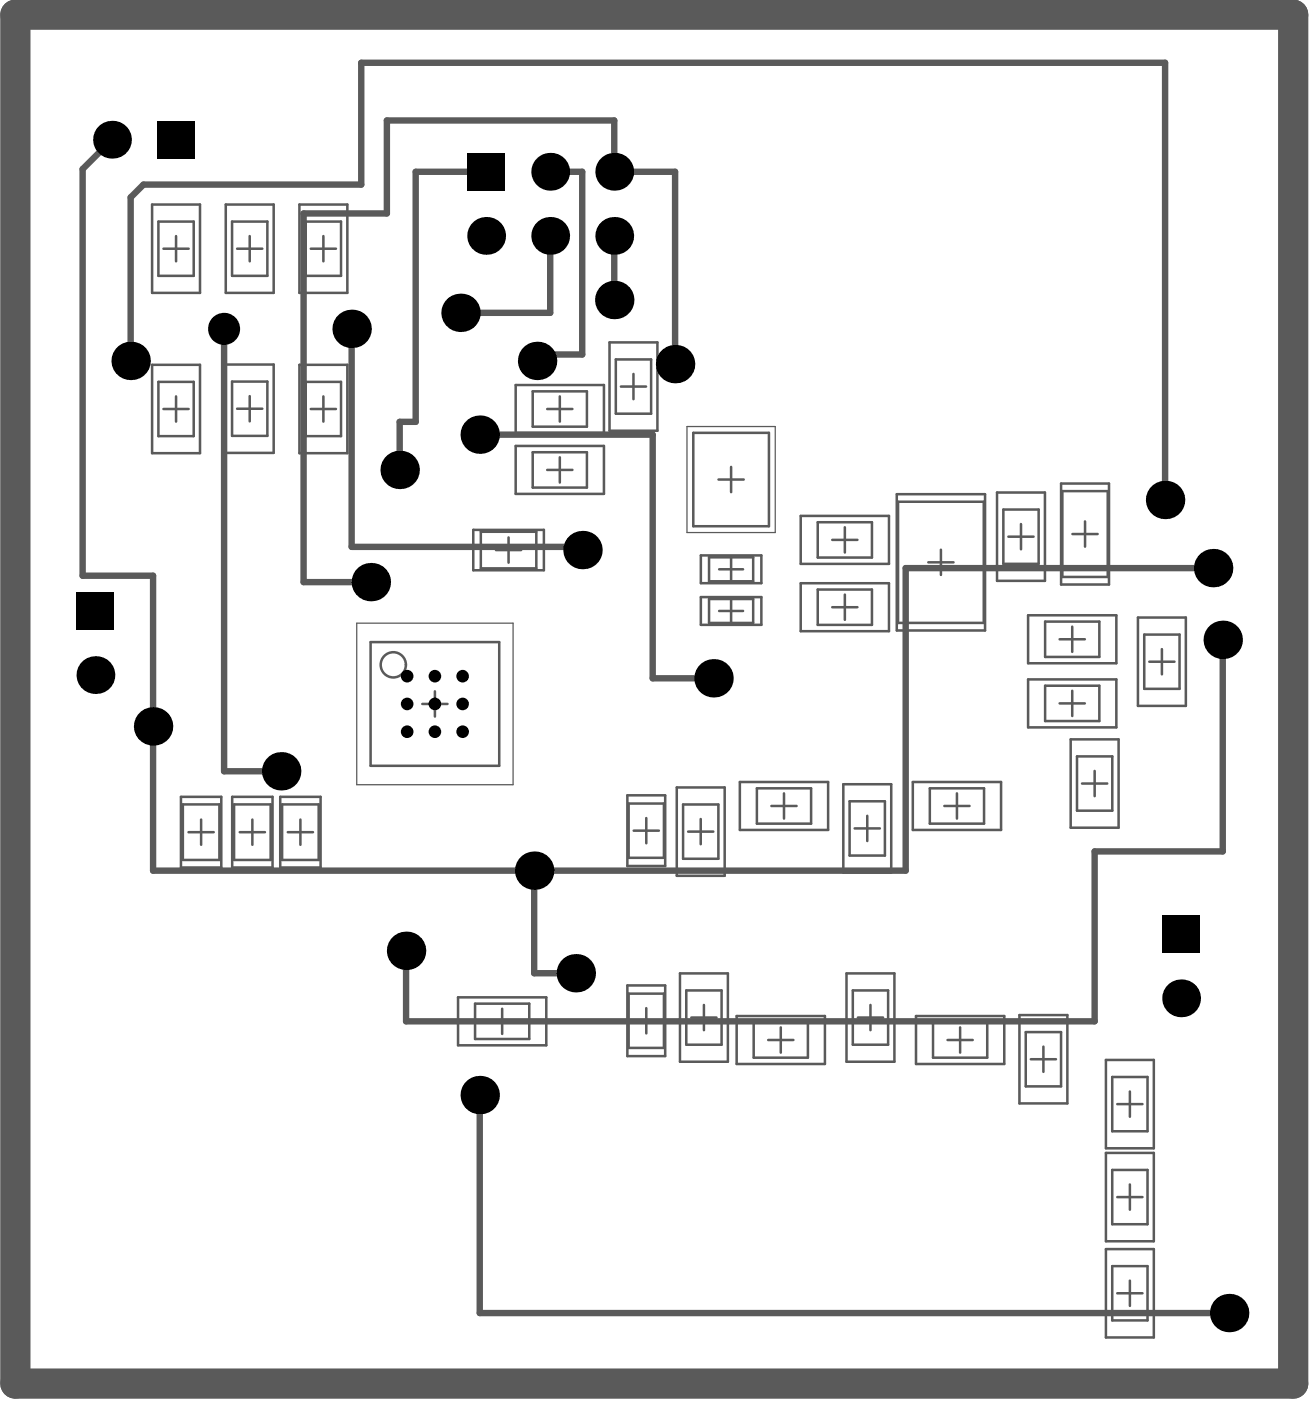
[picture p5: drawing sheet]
<svg xmlns="http://www.w3.org/2000/svg" width="173mm" height="185mm" viewBox="0 0 173 185" stroke-linecap="round" stroke-linejoin="round" font-family="sans-serif">
<g fill="none" stroke="#5a5a5a" stroke-width=".33">
<path d="M20.1 27h6.3v11.6h-6.3zM20.9 29.2h4.7v7.2h-4.7zM21.6 32.8h3.3M23.2 31.2v3.3M29.8 27h6.3v11.6h-6.3zM30.6 29.2h4.7v7.2h-4.7zM31.3 32.8h3.3M33 31.2v3.3M39.5 27h6.3v11.6h-6.3zM40.3 29.2h4.7v7.2h-4.7zM41 32.8h3.3M42.7 31.2v3.3"/>
<path d="M20.1 48.1h6.3v11.7h-6.3zM20.9 50.4h4.7v7.1h-4.7zM21.6 54h3.3M23.2 52.3v3.3M29.8 48.1h6.3v11.7h-6.3zM30.6 50.3h4.7v7.2h-4.7zM31.3 53.9h3.3M33 52.3v3.3M39.5 48.1h6.3v11.7h-6.3zM40.3 50.4h4.7v7.1h-4.7zM41 54h3.3M42.7 52.3v3.3"/>
<path d="M68 50.8h11.7v6.3h-11.7zM68 58.8h11.7v6.4h-11.7zM70.3 51.6h7.1v4.7h-7.1zM70.3 59.7h7.1v4.6h-7.1zM72.2 54h3.3M73.9 52.3v3.3M80.4 45.2h6.4v11.6h-6.4zM81.3 47.4h4.6v7.2h-4.6zM81.9 51h3.4M83.6 49.3v3.4M91.5 57.1h10v12.3h-10zM62.4 69.9h9.4v5.3h-9.4z"/>
<path d="M63.4 70.2h7.4v4.8h-7.4zM65.4 72.6h3.4M67.1 70.9v3.3M72.2 62h3.3M73.9 60.3v3.4M92.5 73.3h8v3.6h-8zM92.5 78.8h8v3.6h-8zM93.6 73.5h5.8v3.2h-5.8zM93.6 79h5.8v3.2h-5.8zM94.8 63.3h3.3M94.9 75.1h3.2M96.5 61.6v3.3"/>
<path d="M96.5 73.5v3.2M96.5 79v3.2M105.7 68.1h11.6v6.3h-11.6zM105.7 77h11.6v6.3h-11.6zM107.9 77.8h7.2v4.7h-7.2zM107.9 68.9h7.2v4.7h-7.2zM109.8 71.2h3.3M111.5 69.6v3.3M111.5 78.5v3.3M118.3 65.2h11.7v18h-11.7zM118.5 66.2h11.3v16h-11.3zM122.5 74.2h3.3"/>
<path d="M124.2 72.5v3.4M131.6 65h6.3v11.6h-6.3zM132.4 67.2h4.7v7.2h-4.7zM133.1 70.8h3.3M134.7 69.1v3.4M140 63.8h6.3v13.3h-6.3zM140.2 64.8h6v11.3h-6zM141.5 70.5h3.3M143.2 68.8v3.3M48.9 84.7h17v16.3h-17zM55.7 92.9h3.4M57.4 91.2v3.3"/>
<path d="M94.9 80.6h3.2M109.8 80.1h3.3M135.7 81.2h11.6v6.3h-11.6zM135.7 89.6h11.6v6.4h-11.6zM137.9 82h7.2v4.7h-7.2zM137.9 90.5h7.2v4.6h-7.2zM139.8 92.8h3.3M139.8 84.3h3.3M141.3 97.6h6.3v11.6h-6.3zM141.5 82.7v3.3M141.5 91.1v3.4M142.1 99.8h4.7v7.2h-4.7z"/>
<path d="M150.2 81.5h6.3v11.6h-6.3zM151 83.7h4.6v7.2h-4.6zM151.7 87.3h3.3M153.3 85.6v3.4M23.9 105.1h5.3v9.4h-5.3zM24.1 106.1h4.9v7.4h-4.9zM24.9 109.8h3.3M26.5 108.1v3.4M30.6 105.1h5.4v9.4h-5.4zM30.9 106.1h4.8v7.4h-4.8zM31.6 109.8h3.4M33.3 108.1v3.4"/>
<path d="M37 105.1h5.3v9.4h-5.3zM37.2 106.1h4.9v7.4h-4.9zM38 109.8h3.3M39.6 108.1v3.4M82.8 104.9h5v9.4h-5zM83 106h4.6v7.2h-4.6zM83.6 109.6h3.3M85.3 107.9v3.4M89.3 103.9h6.3v11.7h-6.3zM90.1 106.1h4.7v7.2h-4.7zM90.8 109.7h3.3M92.5 108.1v3.3"/>
<path d="M97.6 103.2h11.7v6.3h-11.7zM99.9 104h7.1v4.7h-7.1zM101.8 106.3h3.3M103.5 104.7v3.3M111.3 103.5h6.3v11.6h-6.3zM112.1 105.7h4.7v7.2h-4.7zM112.8 109.3h3.3M114.4 107.6v3.4M120.4 103.2h11.7v6.3h-11.7zM122.7 104h7.1v4.7h-7.1zM124.6 106.3h3.3M126.3 104.7v3.3"/>
<path d="M142.8 103.4h3.3M144.4 101.7v3.3M60.4 131.6h11.7v6.3h-11.7zM62.7 132.4h7.1v4.7h-7.1zM64.6 134.8h3.3M66.3 133.1v3.3M82.8 130h5v9.3h-5zM83 131.1h4.6v7.2h-4.6zM83.6 134.7h3.3M85.3 133v3.4M89.7 128.4h6.3v11.7h-6.3zM90.6 130.7h4.6v7.1h-4.6z"/>
<path d="M91.2 134.3h3.4M92.9 132.6v3.3M97.2 134.1h11.7v6.3h-11.7zM99.5 134.9h7.1v4.7h-7.1zM101.4 137.2h3.3M103 135.6v3.3M111.7 128.4h6.3v11.7h-6.3zM112.5 130.7h4.7v7.1h-4.7zM113.2 134.3h3.3M114.9 132.6v3.3M120.9 134.1h11.6v6.3h-11.6zM123.1 134.9h7.2v4.7h-7.2z"/>
<path d="M125 137.2h3.4M126.7 135.6v3.3M134.5 133.9h6.3v11.7h-6.3zM135.4 136.2h4.6v7.1h-4.6zM136 139.8h3.3M137.7 138.1v3.3M145.9 139.9h6.4v11.6h-6.4zM145.9 152.1h6.4v11.7h-6.4zM146.8 142.1h4.6v7.2h-4.6zM146.8 154.4h4.6v7.1h-4.6zM147.4 158h3.4M147.4 145.7h3.4"/>
<path d="M149.1 144v3.4M149.1 156.3v3.3M145.9 164.8h6.4v11.7h-6.4zM146.8 167.1h4.6v7.1h-4.6zM147.4 170.6h3.4M149.1 169v3.3"/>
<circle cx="51.9" cy="87.7" r="1.66"/>
</g>
<path d="M90.7 56.3h11.6v14h-11.6zM47.1 82.2h20.6v21.3h-20.6z" fill="none" stroke="#5a5a5a" stroke-width=".17"/>
<path d="M2 1.9h168.6v180.7h-168.6z" fill="none" stroke="#5a5a5a" stroke-width="4"/>
<g fill="none" stroke="#5a5a5a" stroke-width=".84">
<path d="M14.8 18.4l-3.9 3.9v53.7h9.3v38.9h99.3v-39.9h40.6M64.2 22.7h-9.3v33h-2.2v6.3M72.6 22.7h4.2v24.1h-5.9v.8M72.6 31.1v10.2h-11.8M81.1 31.1v8.5M17.2 47.6v-21.6l1.7-1.6h28.8v-16.1h106v57.7M29.6 43.4v58.4h7.5M46.4 43.4v28.8h30.5v.4M63.3 57.4h22.8v32.1h8.1M89.1 48v-25.3h-8v-6.8h-30.1v12.3h-10.9v48.6h8.8M161.3 84.4v27.9h-16.9v22.5h-90.8v-9.3M70.5 114.9v13.5h5.5"/>
<path d="M63.3 144.5v28.8h98.9"/>
</g>
<g fill="#000">
<circle cx="14.8" cy="18.4" r="2.49"/>
<circle cx="64.2" cy="31.1" r="2.49"/>
<circle cx="72.6" cy="22.7" r="2.49"/>
<circle cx="72.6" cy="31.1" r="2.49"/>
<circle cx="81.1" cy="22.7" r="2.49"/>
<circle cx="81.1" cy="31.1" r="2.49"/>
<circle cx="81.1" cy="39.6" r="2.53"/>
<circle cx="17.2" cy="47.6" r="2.53"/>
<circle cx="29.6" cy="43.4" r="2.11"/>
<circle cx="46.4" cy="43.4" r="2.53"/>
<circle cx="60.8" cy="41.3" r="2.53"/>
<circle cx="63.3" cy="57.4" r="2.53"/>
<circle cx="70.9" cy="47.6" r="2.53"/>
<circle cx="89.1" cy="48" r="2.53"/>
<circle cx="48.9" cy="76.8" r="2.53"/>
<circle cx="52.7" cy="62" r="2.53"/>
<circle cx="76.9" cy="72.6" r="2.53"/>
<circle cx="153.7" cy="66" r="2.53"/>
<circle cx="160.1" cy="75" r="2.53"/>
<circle cx="12.6" cy="89.1" r="2.49"/>
<circle cx="20.2" cy="95.8" r="2.53"/>
<circle cx="53.7" cy="89.2" r=".83"/>
<circle cx="53.7" cy="96.5" r=".83"/>
<circle cx="53.7" cy="92.9" r=".83"/>
<circle cx="57.4" cy="89.2" r=".83"/>
<circle cx="57.4" cy="96.5" r=".83"/>
<circle cx="57.4" cy="92.9" r=".83"/>
<circle cx="61" cy="89.2" r=".83"/>
<circle cx="61" cy="96.5" r=".83"/>
<circle cx="61" cy="92.9" r=".83"/>
<circle cx="94.2" cy="89.5" r="2.53"/>
<circle cx="161.3" cy="84.4" r="2.53"/>
<circle cx="37.1" cy="101.8" r="2.53"/>
<circle cx="70.5" cy="114.9" r="2.53"/>
<circle cx="53.6" cy="125.5" r="2.53"/>
<circle cx="76" cy="128.4" r="2.53"/>
<circle cx="155.9" cy="131.7" r="2.49"/>
<circle cx="63.3" cy="144.5" r="2.53"/>
<circle cx="162.2" cy="173.3" r="2.53"/>
</g>
<g fill="#000">
<path d="M20.7 15.9h5v5h-5z" fill-rule="evenodd"/>
<path d="M61.7 20.2h4.9v5h-4.9z" fill-rule="evenodd"/>
<path d="M10.1 78.1h5v5h-5z" fill-rule="evenodd"/>
<path d="M153.4 120.8h4.9v5h-4.9z" fill-rule="evenodd"/>
</g>
</svg>
